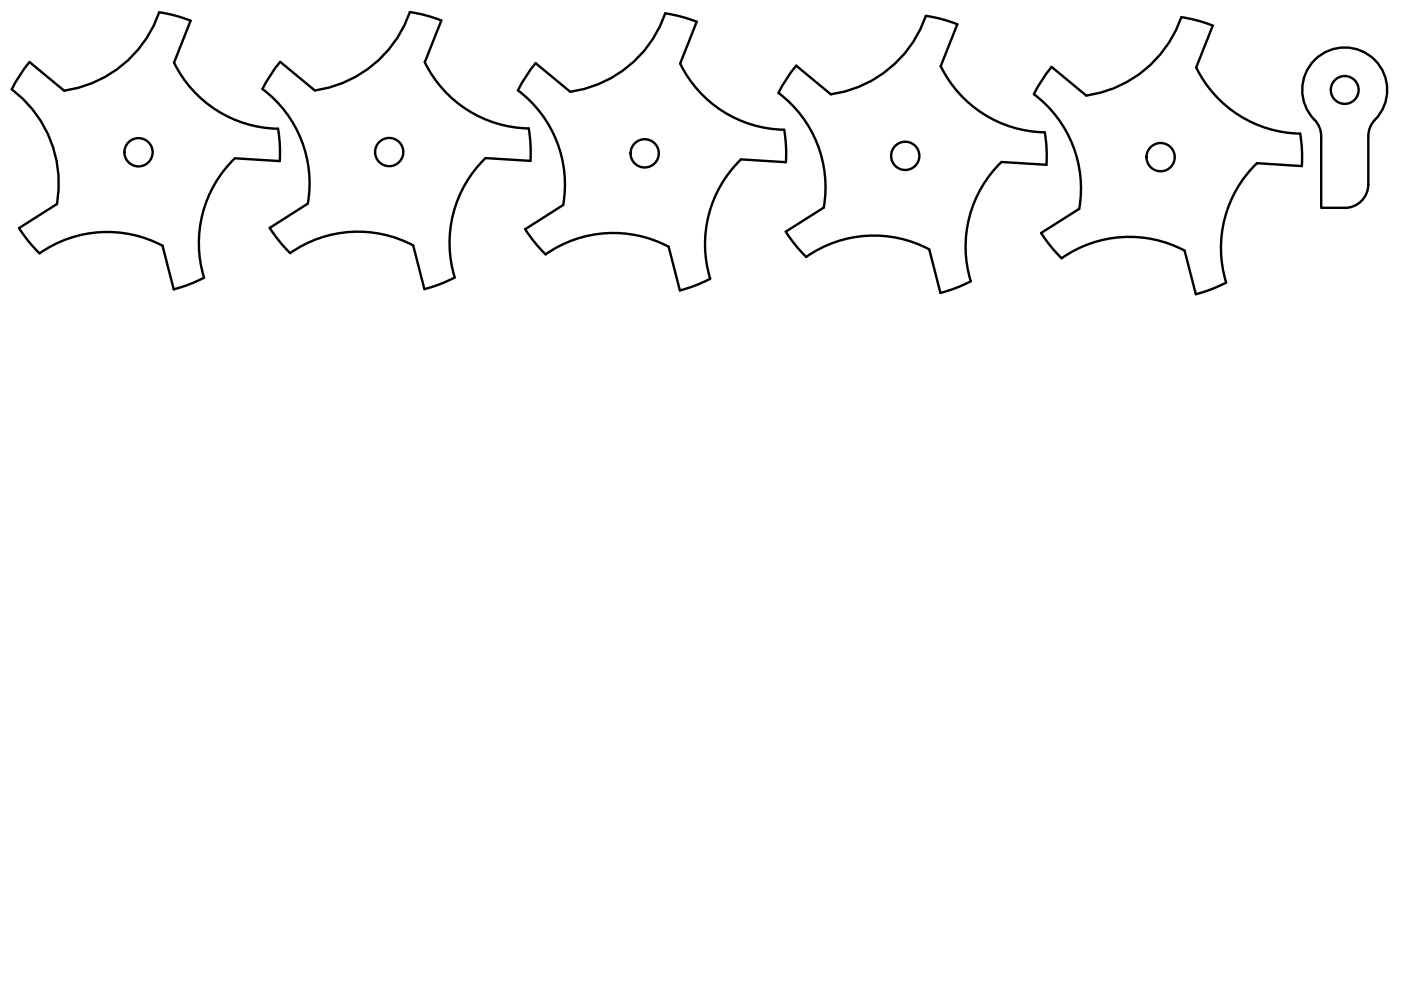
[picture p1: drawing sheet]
<svg xmlns="http://www.w3.org/2000/svg" width="297mm" height="210mm" viewBox="0 0 297 210" stroke-linecap="round" stroke-linejoin="round" font-family="sans-serif">
<!-- layer: Visible (ISO) -->
<g fill="none" stroke="#000" stroke-width=".51">
<path d="M55.6 18.9a29.1 29.1 0 0 1 3.8-5.8l7.4 6.1a25 25 0 0 0 20.1-16.6 31.2 31.2 0 0 1 6.7 1.7l-3.5 8.9a25 25 0 0 0 22 14 29.6 29.6 0 0 1 .4 6.9l-9.6-.6a25 25 0 0 0-6.5 25.3 29.4 29.4 0 0 1-6.4 2.5M55.7 18.9a25 25 0 0 1 9.6 24.3l-8.1 5.1a29.5 29.5 0 0 0 4.3 5.4M113.6 13.4l7.3 6.1a25.1 25.1 0 0 0 20.2-16.7 30.6 30.6 0 0 1 6.6 1.8l-3.5 8.9a25 25 0 0 0 22.1 14 29.6 29.6 0 0 1 .3 6.9l-9.5-.6a25 25 0 0 0-6.5 25.3 29.4 29.4 0 0 1-6.5 2.5l-2.3-9.3a25 25 0 0 0-26.1 1.6M113.6 13.4a30 30 0 0 0-3.8 5.8 25 25 0 0 1 9.6 24.3l-8 5.1a29.5 29.5 0 0 0 4.3 5.4M196.3 3.4a25 25 0 0 1-20.2 16.6l-7.3-6.1a29.3 29.3 0 0 0-3.7 5.8 25 25 0 0 1 9.5 24.3M196.3 3.4a29.2 29.2 0 0 1 6.7 1.8l-3.6 8.8a25 25 0 0 0 22.1 14 29.7 29.7 0 0 1 .4 6.9l-9.5-.6a25 25 0 0 0-6.6 25.3 29.4 29.4 0 0 1-6.4 2.5l-2.4-9.2a25 25 0 0 0-26.1 1.6 30.2 30.2 0 0 1-4.3-5.4l8-5.1M219.2 20a25 25 0 0 1 9.6 24.3M223 14.2a30 30 0 0 0-3.8 5.8M223 14.2l7.3 6.1a25 25 0 0 0 20.2-16.6 28.9 28.9 0 0 1 6.6 1.7l-3.5 8.9a25 25 0 0 0 22.1 14M49.8 33.6a25 25 0 0 0-6.5 25.3 29.4 29.4 0 0 1-6.5 2.4l-2.3-9.2a25 25 0 0 0-26.1 1.6 29.1 29.1 0 0 1-4.4-5.3l8.1-5.1a25 25 0 0 0-9.6-24.4 29.9 29.9 0 0 1 3.8-5.7l7.3 6a25 25 0 0 0 20.2-16.6 30.4 30.4 0 0 1 6.6 1.8l-3.5 8.8a24.9 24.9 0 0 0 22 14.1 28.8 28.8 0 0 1 .4 6.9M49.8 33.6l9.5 .6M275.7 28.3a29.7 29.7 0 0 1 .3 6.9l-9.5-.6a25 25 0 0 0-6.5 25.3 29.4 29.4 0 0 1-6.5 2.5l-2.3-9.3a25 25 0 0 0-26.1 1.7"/>
<path d="M278.7 25.4a9 9 0 0 1 .3-12.9 9 9 0 0 1 12.8 .5 9 9 0 0 1-.7 12.9 5 5 0 0 0-1 3v10.2a5 5 0 0 1-5 5M278.7 25.4a5 5 0 0 1 1.4 3.5v15.2h5M61.5 53.7a25 25 0 0 1 26.1-1.7l2.4 9.3M220.7 49.4a30 30 0 0 0 4.4 5.4M228.8 44.3l-8.1 5.1"/>
<circle cx="285.1" cy="19.1" r="2.95"/>
<circle cx="29.4" cy="32.3" r="3"/>
<circle cx="82.5" cy="32.2" r="3"/>
<circle cx="136.7" cy="32.5" r="3"/>
<circle cx="191.9" cy="33" r="3"/>
<circle cx="246.1" cy="33.3" r="3"/>
</g>
</svg>
